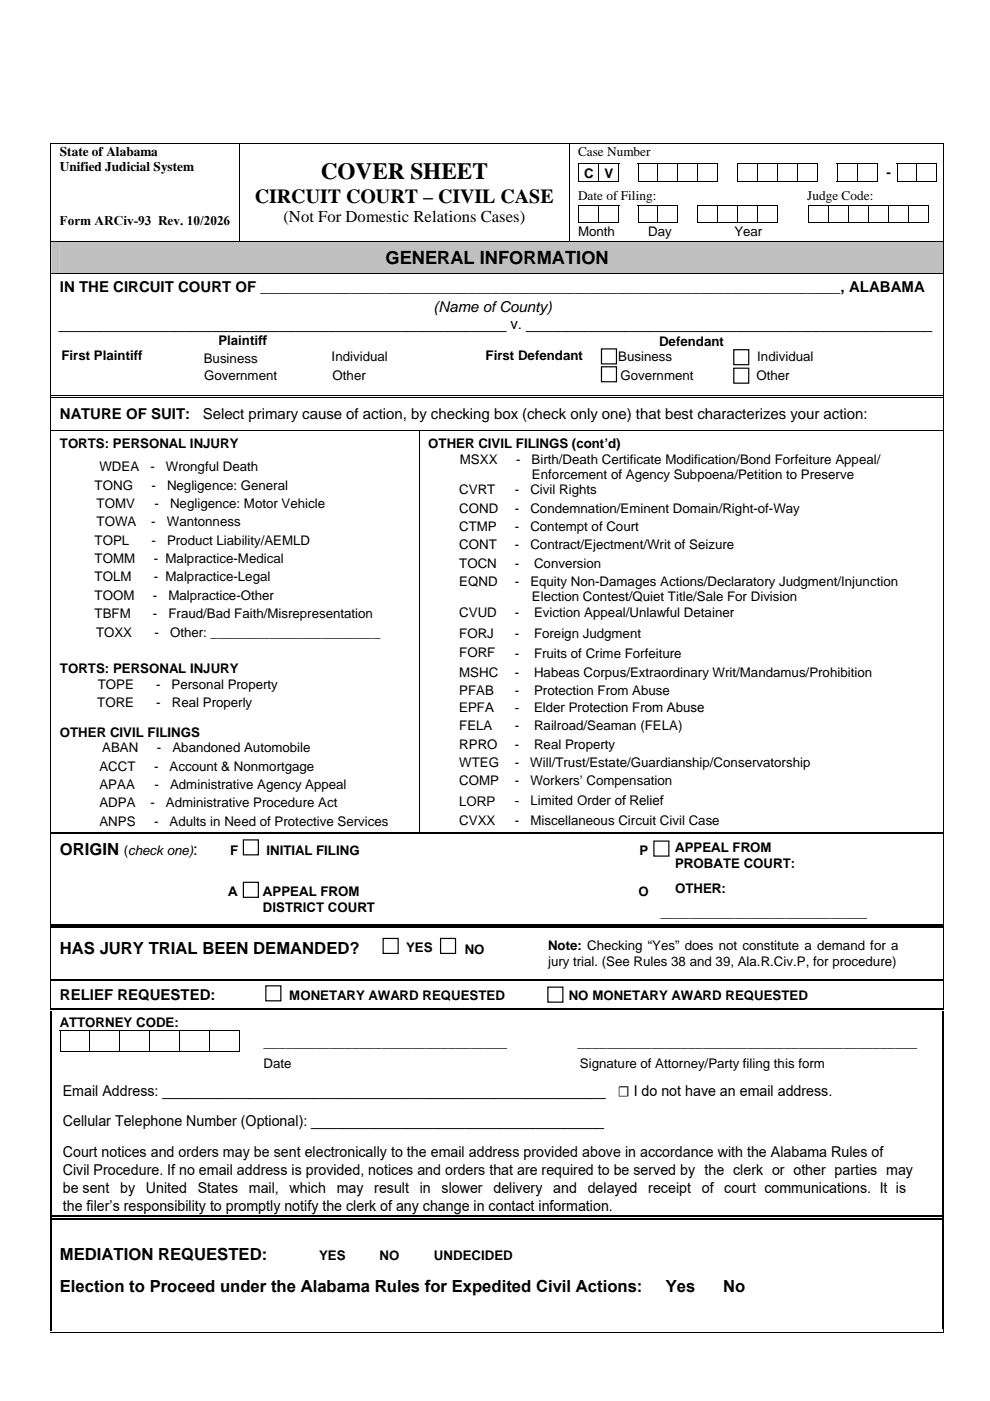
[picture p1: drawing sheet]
<svg xmlns="http://www.w3.org/2000/svg" width="210mm" height="297mm" viewBox="0 0 210 297" stroke-linecap="round" stroke-linejoin="round" font-family="sans-serif">
<defs><g id="words">
<text font-size="4.9" x="68" y="38">COVER SHEET</text>
<text font-size="4.2" x="54" y="43">CIRCUIT COURT – CIVIL CASE</text>
<text font-size="3.9" x="81.7" y="56">GENERAL INFORMATION</text>
<g font-size="3.5">
<text x="60.1" y="47.2">(Not For Domestic Relations Cases)</text>
<text x="12.7" y="181.2">ORIGIN</text>
<text x="41" y="181.2">:</text>
<text x="12.7" y="202.2">HAS JURY TRIAL BEEN DEMANDED?</text>
<text x="12.7" y="267.1">MEDIATION REQUESTED:</text>
<text x="12.7" y="273.9">Election to Proceed under the Alabama Rules for Expedited Civil Actions:</text>
<text x="141.1" y="273.9">Yes</text>
<text x="153.3" y="273.9">No</text>
</g>
<g font-size="3.2">
<text x="12.7" y="62">IN THE CIRCUIT COURT OF ______________________________________________________________________, ALABAMA</text>
<text x="12.5" y="69.8">______________________________________________________ v. _________________________________________________</text>
<text x="91.9" y="66.1">(Name of County)</text>
<text x="12.7" y="88.9">NATURE OF SUIT:</text>
<text x="43" y="88.9">Select primary cause of action, by checking box (check only one) that best characterizes your action:</text>
<text x="12.7" y="212">RELIEF REQUESTED:</text>
<text x="13.3" y="232.3">Email Address: ________________________________________________________</text>
<text x="131" y="232.3">☐ I do not have an email address.</text>
<text x="13.3" y="238.8">Cellular Telephone Number (Optional): _____________________________________</text>
<text x="13.3" y="245.4">Court notices and orders may be sent electronically to the email address provided above in accordance with the Alabama Rules of</text>
<text x="13.3" y="249.2">Civil Procedure. If no email address is provided, notices and orders that are required to be served by the clerk or other parties may</text>
<text x="13.3" y="253">be sent</text>
<text x="13.3" y="256.8">the filer’s responsibility to promptly notify the clerk of any change in contact information.</text>
<text x="25.5" y="253">by</text>
<text x="30.9" y="253">United</text>
<text x="41.9" y="253">States</text>
<text x="52.8" y="253">mail,</text>
<text x="61.4" y="253">which</text>
<text x="71.4" y="253">may</text>
<text x="79.4" y="253">result</text>
<text x="89" y="253">in</text>
<text x="93.6" y="253">slower</text>
<text x="104.6" y="253">delivery</text>
<text x="117.3" y="253">and</text>
<text x="124.6" y="253">delayed</text>
<text x="137.5" y="253">receipt</text>
<text x="148.8" y="253">of court communications. It is</text>
</g>
<g font-size="2.8">
<text x="12.7" y="33.1">State of Alabama</text>
<text x="122.6" y="33">Case Number</text>
<text x="12.7" y="36.3">Unified Judicial System</text>
<text x="123.8" y="37.8">C</text>
<text x="128.2" y="37.8">V</text>
<text x="188" y="37.4">-</text>
<text x="12.6" y="47.7">Form ARCiv-93 Rev. 10/2026</text>
<text x="122.6" y="42.5">Date of Filing:</text>
<text x="171.1" y="42.5">Judge Code:</text>
<text x="122.6" y="50.1">Month</text>
<text x="137.4" y="50.1">Day</text>
<text x="155.7" y="50.1">Year</text>
<text x="13" y="76.4">First Plaintiff</text>
<text x="43.2" y="76.9">Business</text>
<text x="46.3" y="73.1">Plaintiff</text>
<text x="70.3" y="76.6">Individual</text>
<text x="103" y="76.4">First Defendant</text>
<text x="131.1" y="76.6">Business</text>
<text x="139.7" y="73.4">Defendant</text>
<text x="160.6" y="76.6">Individual</text>
<text x="43.3" y="80.5">Government</text>
<text x="70.5" y="80.5">Other</text>
<text x="131.6" y="80.5">Government</text>
<text x="160.4" y="80.5">Other</text>
<text x="12.7" y="95">TORTS: PERSONAL INJURY</text>
<text x="90.8" y="95.1">OTHER CIVIL FILINGS (cont’d)</text>
<text x="21.1" y="99.9">WDEA</text>
<text x="31.9" y="99.9">-</text>
<text x="35.2" y="99.9">Wrongful Death</text>
<text x="97.5" y="98.3">MSXX</text>
<text x="109.4" y="98.3">-</text>
<text x="112.7" y="98.3">Birth/Death Certificate Modification/Bond Forfeiture Appeal/</text>
<text x="112.8" y="101.6">Enforcement of Agency Subpoena/Petition to Preserve</text>
<text x="20.1" y="103.8">TONG</text>
<text x="20.5" y="107.7">TOMV</text>
<text x="32.1" y="103.8">-</text>
<text x="32.8" y="107.7">-</text>
<text x="35.4" y="103.8">Negligence: General</text>
<text x="36.1" y="107.7">Negligence: Motor Vehicle</text>
<text x="97.4" y="104.8">CVRT</text>
<text x="109.2" y="104.8">-</text>
<text x="112.4" y="104.8">Civil Rights</text>
<text x="20.5" y="111.6">TOWA</text>
<text x="32.1" y="111.6">-</text>
<text x="35.4" y="111.6">Wantonness</text>
<text x="97.4" y="108.7">COND</text>
<text x="97.4" y="112.6">CTMP</text>
<text x="109.2" y="108.7">-</text>
<text x="109.2" y="112.6">-</text>
<text x="112.4" y="112.6">Contempt of Court</text>
<text x="112.4" y="108.7">Condemnation/Eminent Domain/Right-of-Way</text>
<text x="20.1" y="119.4">TOMM</text>
<text x="20.1" y="115.5">TOPL</text>
<text x="32.1" y="115.5">-</text>
<text x="32.6" y="119.4">- Malpractice-Medical</text>
<text x="35.4" y="115.5">Product Liability/AEMLD</text>
<text x="97.4" y="116.5">CONT</text>
<text x="109.2" y="116.5">-</text>
<text x="112.4" y="116.5">Contract/Ejectment/Writ of Seizure</text>
<text x="20.1" y="123.3">TOLM</text>
<text x="32.6" y="123.3">- Malpractice-Legal</text>
<text x="97.4" y="120.4">TOCN</text>
<text x="97.4" y="124.3">EQND</text>
<text x="109.2" y="120.4">-</text>
<text x="109.2" y="124.3">-</text>
<text x="112.4" y="124.3">Equity Non-Damages Actions/Declaratory Judgment/Injunction</text>
<text x="113.2" y="120.4">Conversion</text>
<text x="20.1" y="127.2">TOOM</text>
<text x="20.1" y="131.1">TBFM</text>
<text x="32.4" y="127.2">-</text>
<text x="32.4" y="131.1">-</text>
<text x="35.7" y="127.2">Malpractice-Other</text>
<text x="35.7" y="131.1">Fraud/Bad Faith/Misrepresentation</text>
<text x="97.4" y="130.7">CVUD</text>
<text x="109.2" y="130.7">-</text>
<text x="112.8" y="127.5">Election Contest/Quiet Title/Sale For Division</text>
<text x="113.2" y="130.7">Eviction Appeal/Unlawful Detainer</text>
<text x="20.4" y="135">TOXX</text>
<text x="32.8" y="135">-</text>
<text x="36.1" y="135">Other: _______________________</text>
<text x="97.4" y="135.3">FORJ</text>
<text x="109.2" y="135.3">-</text>
<text x="113.2" y="135.3">Foreign Judgment</text>
<text x="12.7" y="142.8">TORTS: PERSONAL INJURY</text>
<text x="97.4" y="139.3">FORF</text>
<text x="97.4" y="143.5">MSHC</text>
<text x="109.2" y="139.6">-</text>
<text x="109.2" y="143.5">-</text>
<text x="113.2" y="139.6">Fruits of Crime Forfeiture</text>
<text x="113.2" y="143.5">Habeas Corpus/Extraordinary Writ/Mandamus/Prohibition</text>
<text x="20.6" y="149.9">TORE</text>
<text x="20.7" y="146">TOPE</text>
<text x="33.1" y="146">-</text>
<text x="33.1" y="149.9">-</text>
<text x="36.4" y="146">Personal Property</text>
<text x="36.4" y="149.9">Real Properly</text>
<text x="97.4" y="147.4">PFAB</text>
<text x="109.2" y="147.4">-</text>
<text x="113.2" y="147.4">Protection From Abuse</text>
<text x="97.4" y="154.8">FELA</text>
<text x="97.4" y="151">EPFA</text>
<text x="109.2" y="154.8">-</text>
<text x="109.2" y="151">-</text>
<text x="113.2" y="151">Elder Protection From Abuse</text>
<text x="113.2" y="154.8">Railroad/Seaman (FELA)</text>
<text x="12.7" y="156.2">OTHER CIVIL FILINGS</text>
<text x="21.7" y="159.5">ABAN</text>
<text x="33.3" y="159.5">-</text>
<text x="36.6" y="159.5">Abandoned Automobile</text>
<text x="97.4" y="158.7">RPRO</text>
<text x="109.2" y="158.7">-</text>
<text x="113.2" y="158.7">Real Property</text>
<text x="21.1" y="163.4">ACCT</text>
<text x="21.1" y="167.3">APAA</text>
<text x="32.7" y="163.4">-</text>
<text x="32.8" y="167.3">-</text>
<text x="36" y="163.4">Account &amp; Nonmortgage</text>
<text x="36.1" y="167.3">Administrative Agency Appeal</text>
<text x="97.4" y="162.6">WTEG</text>
<text x="97.4" y="166.5">COMP</text>
<text x="109.2" y="162.6">-</text>
<text x="109.2" y="166.5">-</text>
<text x="112.4" y="162.6">Will/Trust/Estate/Guardianship/Conservatorship</text>
<text x="112.4" y="166.5">Workers’ Compensation</text>
<text x="21.1" y="171.2">ADPA</text>
<text x="31.9" y="171.2">-</text>
<text x="35.2" y="171.2">Administrative Procedure Act</text>
<text x="97.4" y="170.8">LORP</text>
<text x="109.2" y="170.7">-</text>
<text x="112.5" y="170.7">Limited Order of Relief</text>
<text x="21.1" y="175">ANPS</text>
<text x="32.7" y="175">-</text>
<text x="36" y="175">Adults in Need of Protective Services</text>
<text x="97.4" y="175">CVXX</text>
<text x="109.2" y="175">-</text>
<text x="112.5" y="175">Miscellaneous Circuit Civil Case</text>
<text x="26.2" y="181.2">(check one)</text>
<text x="48.8" y="181.2">F</text>
<text x="56.5" y="181.2">INITIAL FILING</text>
<text x="135.6" y="181.3">P</text>
<text x="143.1" y="180.6">APPEAL FROM</text>
<text x="143.1" y="184">PROBATE COURT:</text>
<text x="48.4" y="190">A</text>
<text x="55.7" y="189.9">APPEAL FROM</text>
<text x="135.4" y="190.1">O</text>
<text x="143.1" y="189.4">OTHER:</text>
<text x="55.7" y="193.3">DISTRICT COURT</text>
<text x="140" y="194.5">____________________________</text>
<text x="86.1" y="201.9">YES</text>
<text x="98.5" y="202.2">NO</text>
<text x="116.2" y="201.5">Note: Checking “Yes” does not constitute a demand for a</text>
<text x="116.2" y="204.7">jury trial. (See Rules 38 and 39, Ala.R.Civ.P, for procedure)</text>
<text x="61.3" y="212">MONETARY AWARD REQUESTED</text>
<text x="120.6" y="212">NO MONETARY AWARD REQUESTED</text>
<text x="12.7" y="217.7">ATTORNEY CODE:</text>
<text x="55.9" y="222">_________________________________</text>
<text x="55.9" y="226.3">Date</text>
<text x="122.4" y="222">______________________________________________</text>
<text x="123" y="226.3">Signature of Attorney/Party filing this form</text>
<text x="67.7" y="267.1">YES</text>
<text x="80.5" y="267.1">NO</text>
<text x="92" y="267.1">UNDECIDED</text>
</g>
</g></defs>
<g fill="#000">
<path d="M10.7 30.3h.2v.1h-.2zM10.7 33.7h.2v.2h-.2zM10.7 39.4h.2v.2h-.2zM50.7 33.7h.2v.2h-.2zM50.7 39.4h.2v.2h-.2zM120.6 33.7h.1v.2h-.1zM120.6 39.4h.1v.2h-.1zM122.6 34.7h.1v.1h-.1zM131.1 34.7h.2v.1h-.2zM131.1 38.5h.2v.1h-.2zM135.2 34.7h.2v.1h-.2zM152 34.7h.2v.1h-.2z"/>
<path d="M152 38.5h.2v.1h-.2zM156.3 34.7h.2v.1h-.2zM173.3 34.7h.1v.1h-.1zM173.3 38.5h.1v.1h-.1zM177.4 34.7h.2v.1h-.2zM186 34.7h.1v.1h-.1zM186 38.5h.1v.1h-.1zM190.1 34.7h.2v.1h-.2zM198.5 34.7h.1v.1h-.1zM198.5 38.5h.1v.1h-.1zM199.9 30.3h.2v.1h-.2zM199.9 33.7h.2v.2h-.2z"/>
<path d="M199.9 39.4h.2v.2h-.2zM122.6 43.6h.1v.1h-.1zM131.1 43.6h.2v.1h-.2zM131.1 47h.2v.2h-.2zM135.2 43.6h.2v.1h-.2zM143.6 43.6h.2v.1h-.2zM143.6 47h.2v.2h-.2zM147.9 43.6h.1v.1h-.1zM164.7 43.6h.2v.1h-.2zM164.7 47h.2v.2h-.2zM171.4 43.6h.1v.1h-.1zM196.7 43.6h.1v.1h-.1z"/>
<path d="M196.7 47h.1v.2h-.1z"/>
</g>
<g fill="none" stroke="#000" stroke-width=".21">
<path d="M10.8 30.4v3.3M10.8 33.9v5.5M10.8 39.6v11.5M50.8 30.4v3.3M50.8 33.9v5.5M50.8 39.6v11.5M120.7 30.4v3.3M120.7 33.9v5.5M120.7 39.6v11.5M122.6 34.8h8.7M122.6 38.5h4.3M122.6 34.8v3.8"/>
<path d="M127 34.8v3.8M127.1 38.5h4M131.2 34.8v3.8M135.2 34.8h17M135.2 38.5h4.2M135.3 34.8v3.8M139.5 34.8v3.8M139.6 38.5h4M143.7 34.8v3.8M143.8 38.5h4.1M148 34.8v3.8M148 38.5h4"/>
<path d="M152.1 34.8v3.8M156.3 34.8h17.1M156.3 38.5h4.3M156.4 34.8v3.8M160.7 34.8v3.8M160.7 38.5h4M164.8 34.8v3.8M164.9 38.5h4.1M169.1 34.8v3.8M169.2 38.5h4.1M173.4 34.8v3.8M177.4 34.8h8.7"/>
<path d="M177.4 38.5h4.3M177.5 34.8v3.8M181.8 34.8v3.8M181.9 38.5h4.1M186.1 34.8v3.8M190.1 34.8h8.5M190.1 38.5h4.2M190.2 34.8v3.8M194.4 34.8v3.8M194.5 38.5h4M198.5 34.8v3.8M199.9 30.4h-189.2"/>
<path d="M200 30.4v3.3M200 33.9v5.5M200 39.6v11.5M122.6 43.6h8.7M122.6 47.1h4.3M122.6 43.7v3.5M127 43.7v3.5M127.1 47.1h4M131.2 43.7v3.5M135.2 43.6h8.6M135.2 47.1h4.2M135.3 43.7v3.5"/>
<path d="M139.5 43.7v3.5M139.6 47.1h4M143.7 43.7v3.5M147.9 43.6h17M147.9 47.1h4.1M148 43.7v3.5M152.1 43.7v3.5M152.2 47.1h4.1M156.4 43.7v3.5M156.5 47.1h4.1M160.7 43.7v3.5M160.7 47.1h4"/>
<path d="M164.8 43.7v3.5M171.4 43.6h25.4M171.4 47.1h4.3M171.5 43.7v3.5M175.7 43.7v3.5M175.8 47.1h4M179.9 43.7v3.5M180 47.1h4.1M184.1 43.7v3.5M184.2 47.1h4.2M188.4 43.7v3.5M188.5 47.1h4"/>
<path d="M192.6 43.7v3.5M192.7 47.1h4M196.8 43.7v3.5"/>
</g>
<g fill="#c0c0c0">
<path d="M12.7 51.3h185.4v6.6h-185.4z"/>
<path d="M10.9 51.3h189v6.6h-189z"/>
</g>
<g fill="none" stroke="#000" stroke-width=".21">
<path d="M10.7 51.2h189.2M10.7 58h189.4M10.8 51.3v6.6M10.8 58v25.8M200 51.3v6.6M200 58v25.8M10.7 91.3h189.4M10.8 84.3v6.9M10.8 91.4v85M10.9 83.9h189M10.9 84.2h189M88.9 91.4v85"/>
<path d="M200 84.3v6.9M200 91.4v85M10.8 176.9v19.1M10.9 176.4h77.9M10.9 176.8h77.9M89.3 176.4h110.6M89.3 176.8h110.6M200 176.9v19.1M10.8 196.8v10.7M200 196.8v10.7M10.8 208v5.8M10.9 207.6h103.3"/>
<path d="M10.9 207.9h103.3M12.7 218.4h38.2M12.8 218.5v4.5M19 218.5v4.5M25.4 218.5v4.5M31.8 218.5v4.5M38.1 218.5v4.5M44.5 218.5v4.5M50.8 218.5v4.5M114.7 207.6h85.2M114.7 207.9h85.2M200 208v5.8"/>
<path d="M12.7 222.9h6.3M19.1 222.9h6.2M25.5 222.9h6.2M31.8 222.9h6.2M38.2 222.9h6.2M44.5 222.9h6.2"/>
</g>
<g fill="#000">
<path d="M199.9 51.1h.2v.2h-.2zM10.7 83.8h.2v.5h-.2zM199.9 83.8h.2v.5h-.2zM10.7 176.4h.2v.5h-.2zM88.8 176.4h.5v.1h-.5zM88.8 176.7h.5v.2h-.5zM199.9 176.4h.2v.5h-.2zM10.7 196h.2v.8h-.2zM199.9 196h.2v.8h-.2zM10.7 213.8h.2v.3h-.2zM10.7 207.5h.2v.5h-.2zM12.7 218.4h.2v.1h-.2z"/>
<path d="M50.7 218.4h.2v.1h-.2zM114.2 207.5h.5v.2h-.5zM114.2 207.8h.5v.2h-.5zM199.9 213.8h.3v.3h-.3zM199.9 207.5h.2v.5h-.2zM50.7 222.8h.2v.2h-.2z"/>
</g>
<path d="M11 196.6h189M11 196.1h189M10.8 214.4v67.8M199.9 213.9h-189.2M200 214.4v67.4" fill="none" stroke="#000" stroke-width=".25"/>
<g fill="#fff" stroke="#000" stroke-width=".25">
<path d="M127.5 74h3.2v3.2h-3.2z" fill-rule="evenodd"/>
<path d="M155.6 74.1h3.1v3.2h-3.1z" fill-rule="evenodd"/>
<path d="M127.5 77.8h3.2v3.1h-3.2z" fill-rule="evenodd"/>
<path d="M155.6 78.1h3.1v3.1h-3.1z" fill-rule="evenodd"/>
<path d="M51.6 178.1h3.2v3.2h-3.2z" fill-rule="evenodd"/>
<path d="M138.6 178.3h3.2v3.2h-3.2z" fill-rule="evenodd"/>
<path d="M51.6 187.1h3.2v3.1h-3.2z" fill-rule="evenodd"/>
<path d="M81.2 199h3.2v3.1h-3.2z" fill-rule="evenodd"/>
<path d="M93.4 199h3.2v3.1h-3.2z" fill-rule="evenodd"/>
<path d="M56.4 209h3.1v3.2h-3.1z" fill-rule="evenodd"/>
<path d="M116.2 209.3h3.1v3.2h-3.1z" fill-rule="evenodd"/>
</g>
<path d="M10.7 228.4h.2v.3h-.2zM10.7 229.2h.2zM199.9 229.2h.2zM199.9 253.2h.2v.1h-.2z" fill="#000"/>
<path d="M10.8 257.8h189.1" fill="none" stroke="#000" stroke-width=".33"/>
<path d="M10.9 258.3h189" fill="none" stroke="#000" stroke-width=".25"/>
<path d="M10.8 228.6v53.2M200 229.3v53.3M10.7 282.5h189.2" fill="none" stroke="#000" stroke-width=".21"/>
<use href="#words"/>
</svg>
